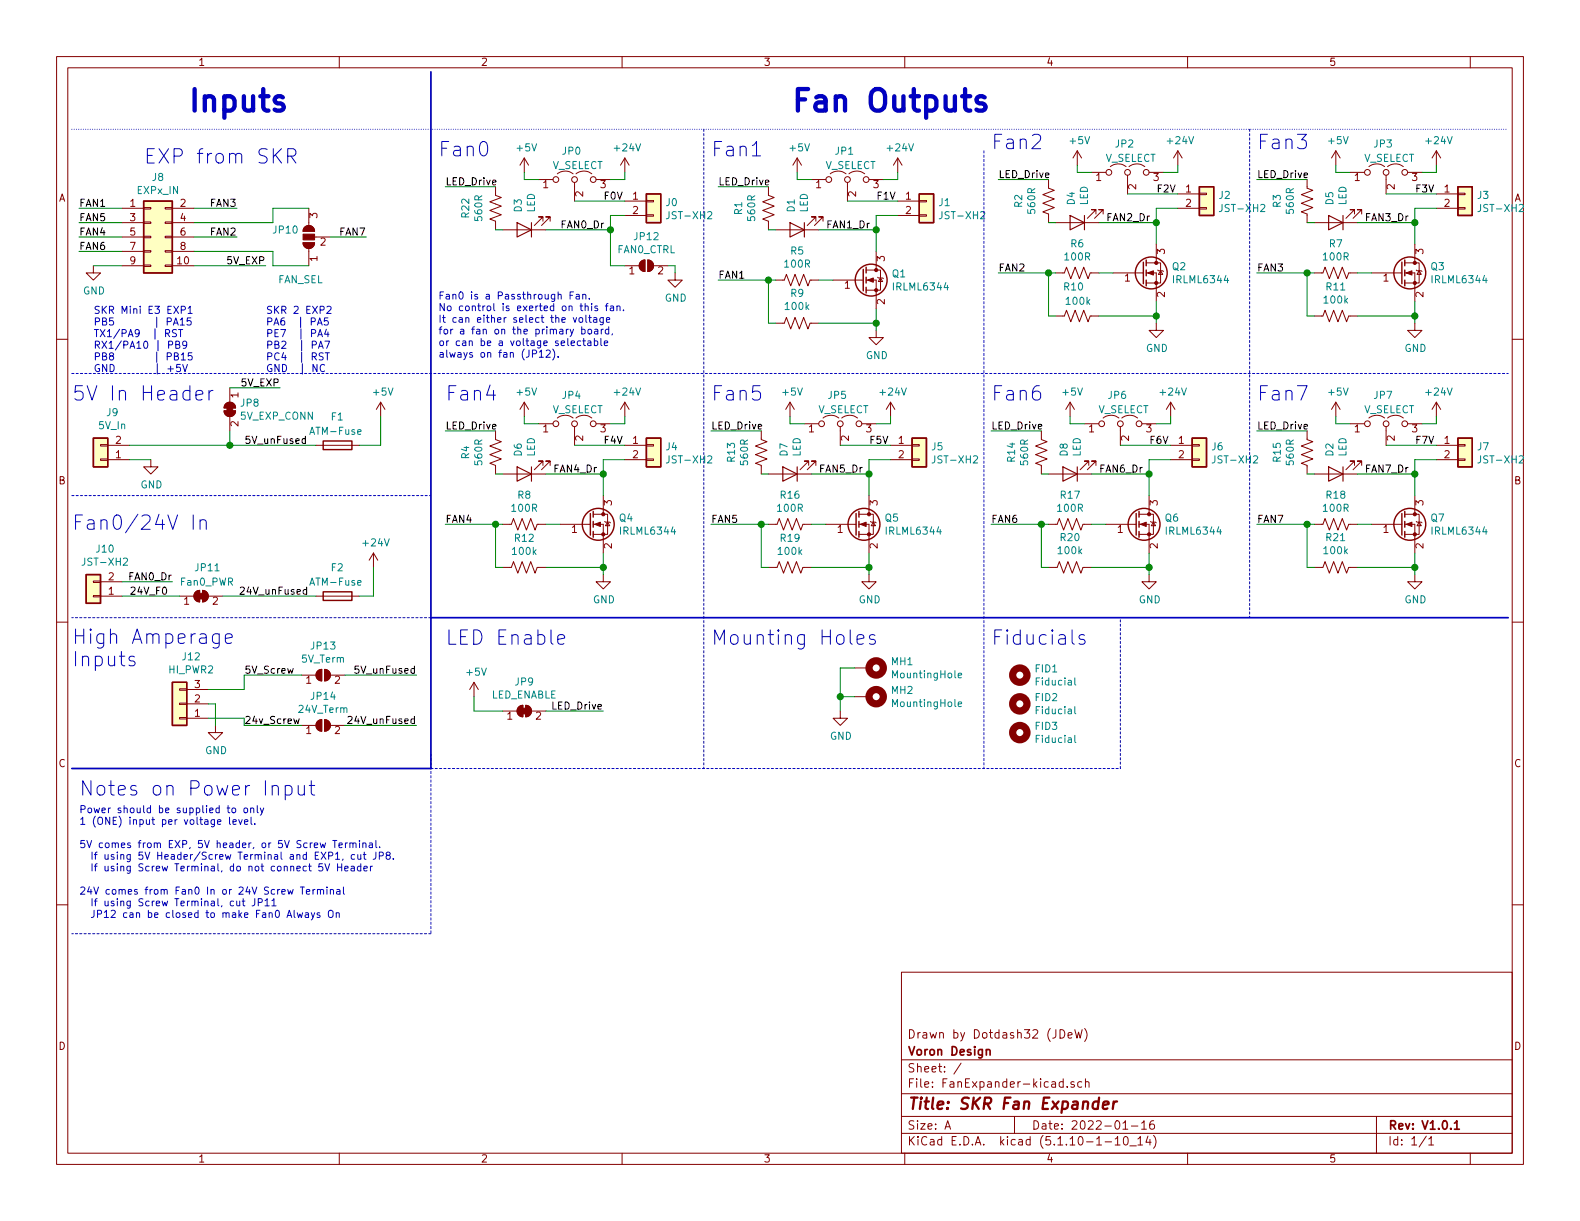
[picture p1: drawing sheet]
<svg xmlns="http://www.w3.org/2000/svg" width="279mm" height="216mm" viewBox="0 0 279 216" stroke-linecap="round" stroke-linejoin="round" font-family="sans-serif">
<defs><g id="words">
<g font-size="5.3" fill="#0000c2">
<text x="33" y="19.8">Inputs</text>
<text x="139.7" y="19.8">Fan Outputs</text>
</g>
<g font-size="3.5" fill="#0000c2">
<text x="25.4" y="29">EXP from SKR</text>
<text x="77.5" y="27.7">Fan0</text>
<text x="125.7" y="27.7">Fan1</text>
<text x="175.3" y="26.4">Fan2</text>
<text x="222.2" y="26.4">Fan3</text>
<text x="12.7" y="70.9">5V In Header</text>
<text x="78.7" y="70.9">Fan4</text>
<text x="125.7" y="70.9">Fan5</text>
<text x="175.3" y="70.9">Fan6</text>
<text x="222.2" y="70.9">Fan7</text>
<text x="12.7" y="93.7">Fan0/24V In</text>
<text x="12.7" y="113.9">High Amperage</text>
<text x="12.7" y="117.9">Inputs</text>
<text x="78.7" y="114">LED Enable</text>
<text x="125.7" y="114">Mounting Holes</text>
<text x="175.3" y="114">Fiducials</text>
<text x="14" y="140.7">Notes on Power Input</text>
</g>
<text font-size="2.8" fill="#840000" x="160.4" y="196.2">Title: SKR Fan Expander</text>
<g font-size="2.1" fill="#840000">
<text x="160.4" y="183.6">Drawn by Dotdash32 (JDeW)</text>
<text x="160.4" y="189.6">Sheet: /</text>
<text x="160.4" y="186.6">Voron Design</text>
<text x="160.4" y="192.3">File: FanExpander-kicad.sch</text>
<text x="160.4" y="202.5">KiCad E.D.A. kicad (5.1.10-1-10_14)</text>
<text x="160.4" y="199.7">Size: A</text>
<text x="182.4" y="199.7">Date: 2022-01-16</text>
<text x="245.4" y="199.7">Rev: V1.0.1</text>
<text x="245.4" y="202.5">Id: 1/1</text>
</g>
<g font-size="1.8" fill="#840000">
<text x="35" y="11.6">1</text>
<text x="85" y="11.6">2</text>
<text x="135" y="11.6">3</text>
<text x="185" y="11.6">4</text>
<text x="235" y="11.6">5</text>
<text x="10.4" y="35.6">A</text>
<text x="96" y="33.3">1</text>
<text x="103.1" y="34.8" transform="rotate(-90 103.1 34.8)">2</text>
<text x="106.2" y="33.3">3</text>
<text x="111.9" y="35.3">1</text>
<text x="144.3" y="33.3">1</text>
<text x="151.4" y="34.8" transform="rotate(-90 151.4 34.8)">2</text>
<text x="154.5" y="33.3">3</text>
<text x="160.2" y="35.3">1</text>
<text x="193.8" y="32">1</text>
<text x="200.9" y="33.5" transform="rotate(-90 200.9 33.5)">2</text>
<text x="204" y="32">3</text>
<text x="209.7" y="34">1</text>
<text x="239.5" y="32">1</text>
<text x="246.6" y="33.5" transform="rotate(-90 246.6 33.5)">2</text>
<text x="249.7" y="32">3</text>
<text x="255.4" y="34">1</text>
<text x="267.8" y="35.6">A</text>
<text x="23" y="36.6">1</text>
<text x="23" y="39.1">3</text>
<text x="23" y="41.7">5</text>
<text x="31.9" y="36.6">2</text>
<text x="31.9" y="39.1">4</text>
<text x="31.9" y="41.7">6</text>
<text x="56.1" y="38.6" transform="rotate(-90 56.1 38.6)">3</text>
<text x="111.9" y="37.8">2</text>
<text x="160.2" y="37.8">2</text>
<text x="209.7" y="36.6">2</text>
<text x="255.4" y="36.6">2</text>
<text x="23" y="44.2">7</text>
<text x="23" y="46.7">9</text>
<text x="31.4" y="46.7">10</text>
<text x="31.9" y="44.2">8</text>
<text x="56.1" y="46.2" transform="rotate(-90 56.1 46.2)">1</text>
<text x="56.7" y="43.4">2</text>
<text x="156.5" y="46.2" transform="rotate(-90 156.5 46.2)">3</text>
<text x="206" y="44.9" transform="rotate(-90 206 44.9)">3</text>
<text x="251.7" y="44.9" transform="rotate(-90 251.7 44.9)">3</text>
<text x="111.3" y="48.5">1</text>
<text x="116.4" y="48.5">2</text>
<text x="149.4" y="51.1">1</text>
<text x="156.5" y="53.8" transform="rotate(-90 156.5 53.8)">2</text>
<text x="198.9" y="49.8">1</text>
<text x="206" y="52.6" transform="rotate(-90 206 52.6)">2</text>
<text x="244.6" y="49.8">1</text>
<text x="251.7" y="52.6" transform="rotate(-90 251.7 52.6)">2</text>
<text x="42.2" y="70.3" transform="rotate(-90 42.2 70.3)">1</text>
<text x="42.2" y="75.4" transform="rotate(-90 42.2 75.4)">2</text>
<text x="96" y="76.5">1</text>
<text x="103.1" y="78" transform="rotate(-90 103.1 78)">2</text>
<text x="106.2" y="76.5">3</text>
<text x="143" y="76.5">1</text>
<text x="150.1" y="78" transform="rotate(-90 150.1 78)">2</text>
<text x="153.2" y="76.5">3</text>
<text x="192.6" y="76.5">1</text>
<text x="199.6" y="78" transform="rotate(-90 199.6 78)">2</text>
<text x="202.7" y="76.5">3</text>
<text x="239.5" y="76.5">1</text>
<text x="246.6" y="78" transform="rotate(-90 246.6 78)">2</text>
<text x="249.7" y="76.5">3</text>
<text x="20.5" y="81">1</text>
<text x="20.5" y="78.5">2</text>
<text x="111.9" y="78.5">1</text>
<text x="111.9" y="81">2</text>
<text x="158.9" y="78.5">1</text>
<text x="158.9" y="81">2</text>
<text x="208.4" y="78.5">1</text>
<text x="208.4" y="81">2</text>
<text x="255.4" y="78.5">1</text>
<text x="255.4" y="81">2</text>
<text x="10.4" y="85.6">B</text>
<text x="108.2" y="89.4" transform="rotate(-90 108.2 89.4)">3</text>
<text x="155.2" y="89.4" transform="rotate(-90 155.2 89.4)">3</text>
<text x="204.7" y="89.4" transform="rotate(-90 204.7 89.4)">3</text>
<text x="251.7" y="89.4" transform="rotate(-90 251.7 89.4)">3</text>
<text x="267.8" y="85.6">B</text>
<text x="101.1" y="94.2">1</text>
<text x="148.1" y="94.2">1</text>
<text x="197.6" y="94.2">1</text>
<text x="244.6" y="94.2">1</text>
<text x="108.2" y="97" transform="rotate(-90 108.2 97)">2</text>
<text x="155.2" y="97" transform="rotate(-90 155.2 97)">2</text>
<text x="204.7" y="97" transform="rotate(-90 204.7 97)">2</text>
<text x="251.7" y="97" transform="rotate(-90 251.7 97)">2</text>
<text x="19.2" y="105.2">1</text>
<text x="19.2" y="102.6">2</text>
<text x="32.5" y="106.9">1</text>
<text x="37.6" y="106.9">2</text>
<text x="34.4" y="124.2">2</text>
<text x="34.4" y="121.7">3</text>
<text x="54.1" y="120.9">1</text>
<text x="59.2" y="120.9">2</text>
<text x="34.4" y="126.7">1</text>
<text x="54.1" y="129.8">1</text>
<text x="59.2" y="129.8">2</text>
<text x="89.7" y="127.3">1</text>
<text x="94.8" y="127.3">2</text>
<text x="10.4" y="135.6">C</text>
<text x="267.8" y="135.6">C</text>
<text x="10.4" y="185.6">D</text>
<text x="267.8" y="185.6">D</text>
<text x="35" y="205.5">1</text>
<text x="85" y="205.5">2</text>
<text x="135" y="205.5">3</text>
<text x="185" y="205.5">4</text>
<text x="235" y="205.5">5</text>
</g>
<g font-size="1.8" fill="#008484">
<text x="91.5" y="26.8">+5V</text>
<text x="97.6" y="29.9">V_SELECT</text>
<text x="99.5" y="27.4">JP0</text>
<text x="108.8" y="26.8">+24V</text>
<text x="139.8" y="26.8">+5V</text>
<text x="145.9" y="29.9">V_SELECT</text>
<text x="147.8" y="27.4">JP1</text>
<text x="157" y="26.8">+24V</text>
<text x="189.3" y="25.5">+5V</text>
<text x="195.4" y="28.6">V_SELECT</text>
<text x="197.3" y="26.1">JP2</text>
<text x="206.6" y="25.5">+24V</text>
<text x="235" y="25.5">+5V</text>
<text x="241.1" y="28.6">V_SELECT</text>
<text x="243" y="26.1">JP3</text>
<text x="252.3" y="25.5">+24V</text>
<text x="24.3" y="34.3">EXPx_IN</text>
<text x="27" y="32">J8</text>
<text x="215.6" y="35.2">J2</text>
<text x="261.3" y="35.2">J3</text>
<text x="48.4" y="41.3">JP10</text>
<text x="83" y="38.5" transform="rotate(-90 83 38.5)">R22</text>
<text x="85.3" y="38.9" transform="rotate(-90 85.3 38.9)">560R</text>
<text x="92.3" y="37.5" transform="rotate(-90 92.3 37.5)">D3</text>
<text x="94.6" y="37.6" transform="rotate(-90 94.6 37.6)">LED</text>
<text x="117.8" y="36.4">J0</text>
<text x="118.3" y="38.8">JST-XH2</text>
<text x="131.2" y="37.9" transform="rotate(-90 131.2 37.9)">R1</text>
<text x="133.6" y="38.9" transform="rotate(-90 133.6 38.9)">560R</text>
<text x="140.5" y="37.5" transform="rotate(-90 140.5 37.5)">D1</text>
<text x="142.8" y="37.6" transform="rotate(-90 142.8 37.6)">LED</text>
<text x="166.1" y="36.4">J1</text>
<text x="166.5" y="38.8">JST-XH2</text>
<text x="180.8" y="36.7" transform="rotate(-90 180.8 36.7)">R2</text>
<text x="183.1" y="37.7" transform="rotate(-90 183.1 37.7)">560R</text>
<text x="190.1" y="36.2" transform="rotate(-90 190.1 36.2)">D4</text>
<text x="192.4" y="36.3" transform="rotate(-90 192.4 36.3)">LED</text>
<text x="216.1" y="37.5">JST-XH2</text>
<text x="226.5" y="36.7" transform="rotate(-90 226.5 36.7)">R3</text>
<text x="228.8" y="37.7" transform="rotate(-90 228.8 37.7)">560R</text>
<text x="235.8" y="36.2" transform="rotate(-90 235.8 36.2)">D5</text>
<text x="238.1" y="36.3" transform="rotate(-90 238.1 36.3)">LED</text>
<text x="261.8" y="37.5">JST-XH2</text>
<text x="109.1" y="44.8">FAN0_CTRL</text>
<text x="112.2" y="42.5">JP12</text>
<text x="138.9" y="47.3">100R</text>
<text x="139.9" y="45">R5</text>
<text x="188.4" y="46.1">100R</text>
<text x="189.4" y="43.7">R6</text>
<text x="207.3" y="47.8">Q2</text>
<text x="234.1" y="46.1">100R</text>
<text x="235.1" y="43.7">R7</text>
<text x="253.1" y="47.8">Q3</text>
<text x="14.7" y="52.1">GND</text>
<text x="49.1" y="50.1">FAN_SEL</text>
<text x="117.6" y="53.3">GND</text>
<text x="139.9" y="52.5">R9</text>
<text x="157.8" y="49">Q1</text>
<text x="158.1" y="51.4">IRLML6344</text>
<text x="188.2" y="51.4">R10</text>
<text x="188.7" y="53.9">100k</text>
<text x="207.7" y="50.1">IRLML6344</text>
<text x="234.3" y="53.7">100k</text>
<text x="234.6" y="51.4">R11</text>
<text x="253.4" y="50.1">IRLML6344</text>
<text x="139" y="54.8">100k</text>
<text x="153.1" y="63.5">GND</text>
<text x="202.6" y="62.2">GND</text>
<text x="248.4" y="62.2">GND</text>
<text x="42.6" y="71.9">JP8</text>
<text x="66.1" y="70">+5V</text>
<text x="91.5" y="70">+5V</text>
<text x="99.5" y="70.5">JP4</text>
<text x="108.8" y="70">+24V</text>
<text x="138.5" y="70">+5V</text>
<text x="146.5" y="70.5">JP5</text>
<text x="155.8" y="70">+24V</text>
<text x="188" y="70">+5V</text>
<text x="196" y="70.5">JP6</text>
<text x="205.3" y="70">+24V</text>
<text x="235" y="70">+5V</text>
<text x="243" y="70.5">JP7</text>
<text x="252.3" y="70">+24V</text>
<text x="17.5" y="75.9">5V_In</text>
<text x="18.9" y="73.6">J9</text>
<text x="42.6" y="74.2">5V_EXP_CONN</text>
<text x="55.1" y="76.9">ATM-Fuse</text>
<text x="58.6" y="74.3">F1</text>
<text x="97.6" y="73.1">V_SELECT</text>
<text x="144.6" y="73.1">V_SELECT</text>
<text x="194.1" y="73.1">V_SELECT</text>
<text x="241.1" y="73.1">V_SELECT</text>
<text x="83" y="81.1" transform="rotate(-90 83 81.1)">R4</text>
<text x="85.3" y="82.1" transform="rotate(-90 85.3 82.1)">560R</text>
<text x="92.3" y="80.6" transform="rotate(-90 92.3 80.6)">D6</text>
<text x="94.6" y="80.8" transform="rotate(-90 94.6 80.8)">LED</text>
<text x="117.8" y="79.6">J4</text>
<text x="118.3" y="81.9">JST-XH2</text>
<text x="130" y="81.6" transform="rotate(-90 130 81.6)">R13</text>
<text x="132.3" y="82.1" transform="rotate(-90 132.3 82.1)">560R</text>
<text x="139.3" y="80.6" transform="rotate(-90 139.3 80.6)">D7</text>
<text x="141.6" y="80.8" transform="rotate(-90 141.6 80.8)">LED</text>
<text x="164.8" y="79.6">J5</text>
<text x="165.3" y="81.9">JST-XH2</text>
<text x="179.5" y="81.6" transform="rotate(-90 179.5 81.6)">R14</text>
<text x="181.8" y="82.1" transform="rotate(-90 181.8 82.1)">560R</text>
<text x="188.8" y="80.6" transform="rotate(-90 188.8 80.6)">D8</text>
<text x="191.1" y="80.8" transform="rotate(-90 191.1 80.8)">LED</text>
<text x="214.3" y="79.6">J6</text>
<text x="214.8" y="81.9">JST-XH2</text>
<text x="226.5" y="81.6" transform="rotate(-90 226.5 81.6)">R15</text>
<text x="228.8" y="82.1" transform="rotate(-90 228.8 82.1)">560R</text>
<text x="235.8" y="80.6" transform="rotate(-90 235.8 80.6)">D2</text>
<text x="238.1" y="80.8" transform="rotate(-90 238.1 80.8)">LED</text>
<text x="261.3" y="79.6">J7</text>
<text x="261.8" y="81.9">JST-XH2</text>
<text x="24.8" y="86.4">GND</text>
<text x="91.6" y="88.2">R8</text>
<text x="138.1" y="88.2">R16</text>
<text x="187.6" y="88.2">R17</text>
<text x="234.6" y="88.2">R18</text>
<text x="90.6" y="90.5">100R</text>
<text x="91.1" y="95.8">R12</text>
<text x="109.6" y="92.2">Q4</text>
<text x="109.9" y="94.5">IRLML6344</text>
<text x="137.6" y="90.5">100R</text>
<text x="138.1" y="95.8">R19</text>
<text x="156.5" y="92.2">Q5</text>
<text x="156.9" y="94.5">IRLML6344</text>
<text x="187.1" y="90.5">100R</text>
<text x="187.6" y="95.7">R20</text>
<text x="206.1" y="92.2">Q6</text>
<text x="206.4" y="94.5">IRLML6344</text>
<text x="234.1" y="90.5">100R</text>
<text x="234.6" y="95.7">R21</text>
<text x="253.1" y="92.2">Q7</text>
<text x="253.4" y="94.5">IRLML6344</text>
<text x="14.9" y="100">JST-XH2</text>
<text x="17.1" y="97.7">J10</text>
<text x="34.6" y="101">JP11</text>
<text x="58.6" y="101">F2</text>
<text x="64.3" y="96.6">+24V</text>
<text x="90.8" y="98.1">100k</text>
<text x="137.7" y="98.1">100k</text>
<text x="187.2" y="98">100k</text>
<text x="234.2" y="98">100k</text>
<text x="32" y="103.6">Fan0_PWR</text>
<text x="55.1" y="103.6">ATM-Fuse</text>
<text x="104.9" y="106.7">GND</text>
<text x="151.8" y="106.7">GND</text>
<text x="201.4" y="106.7">GND</text>
<text x="248.4" y="106.7">GND</text>
<text x="29.9" y="119.1">HI_PWR2</text>
<text x="32.3" y="116.8">J12</text>
<text x="53.4" y="117.2">5V_Term</text>
<text x="55.1" y="114.9">JP13</text>
<text x="82.6" y="119.5">+5V</text>
<text x="157.7" y="117.6">MH1</text>
<text x="158" y="119.9">MountingHole</text>
<text x="183.1" y="118.9">FID1</text>
<text x="55.1" y="123.7">JP14</text>
<text x="86.8" y="123.5">LED_ENABLE</text>
<text x="91.1" y="121.2">JP9</text>
<text x="157.7" y="122.7">MH2</text>
<text x="158" y="125">MountingHole</text>
<text x="183.1" y="124">FID2</text>
<text x="183.4" y="121.2">Fiducial</text>
<text x="52.9" y="126.1">24V_Term</text>
<text x="146.8" y="130.8">GND</text>
<text x="183.1" y="129.1">FID3</text>
<text x="183.4" y="131.4">Fiducial</text>
<text x="183.4" y="126.3">Fiducial</text>
<text x="36.3" y="133.3">GND</text>
</g>
<g font-size="1.8">
<text x="78.7" y="32.8">LED_Drive</text>
<text x="106.7" y="35.3">F0V</text>
<text x="127" y="32.8">LED_Drive</text>
<text x="154.9" y="35.3">F1V</text>
<text x="176.5" y="31.5">LED_Drive</text>
<text x="204.5" y="34">F2V</text>
<text x="222.2" y="31.5">LED_Drive</text>
<text x="250.2" y="34">F3V</text>
<text x="14" y="36.6">FAN1</text>
<text x="14" y="41.7">FAN4</text>
<text x="14" y="39.1">FAN5</text>
<text x="37.3" y="41.7">FAN2</text>
<text x="37.3" y="36.6">FAN3</text>
<text x="60.1" y="41.7">FAN7</text>
<text x="99.1" y="40.4">FAN0_Dr</text>
<text x="146" y="40.4">FAN1_Dr</text>
<text x="195.6" y="39.1">FAN2_Dr</text>
<text x="241.3" y="39.1">FAN3_Dr</text>
<text x="14" y="44.2">FAN6</text>
<text x="40.3" y="46.7">5V_EXP</text>
<text x="127" y="49.3">FAN1</text>
<text x="176.5" y="48">FAN2</text>
<text x="222.2" y="48">FAN3</text>
<text x="42.8" y="68.3">5V_EXP</text>
<text x="78.7" y="75.9">LED_Drive</text>
<text x="125.7" y="75.9">LED_Drive</text>
<text x="175.3" y="75.9">LED_Drive</text>
<text x="222.2" y="75.9">LED_Drive</text>
<text x="43.2" y="78.5">5V_unFused</text>
<text x="97.8" y="83.6">FAN4_Dr</text>
<text x="106.7" y="78.5">F4V</text>
<text x="144.8" y="83.6">FAN5_Dr</text>
<text x="153.7" y="78.5">F5V</text>
<text x="194.3" y="83.6">FAN6_Dr</text>
<text x="203.2" y="78.5">F6V</text>
<text x="241.3" y="83.6">FAN7_Dr</text>
<text x="250.2" y="78.5">F7V</text>
<text x="78.7" y="92.5">FAN4</text>
<text x="125.7" y="92.5">FAN5</text>
<text x="175.3" y="92.5">FAN6</text>
<text x="222.2" y="92.5">FAN7</text>
<text x="22.9" y="105.2">24V_F0</text>
<text x="22.9" y="102.6">FAN0_Dr</text>
<text x="43.1" y="105.2">24V_unFused</text>
<text x="43.2" y="119.1">5V_Screw</text>
<text x="63.1" y="119.1">5V_unFused</text>
<text x="97.7" y="125.5">LED_Drive</text>
<text x="43.2" y="128">24v_Screw</text>
<text x="62.2" y="128">24V_unFused</text>
</g>
<g font-size="1.8" fill="#0000c2">
<text x="77.5" y="53">Fan0 is a Passthrough Fan.</text>
<text x="16.5" y="55.5">SKR Mini E3 EXP1</text>
<text x="16.5" y="57.6">PB5</text>
<text x="16.5" y="59.6">TX1/PA9 | RST</text>
<text x="47" y="55.5">SKR 2 EXP2</text>
<text x="47" y="57.6">PA6 | PA5</text>
<text x="47" y="59.6">PE7 | PA4</text>
<text x="77.5" y="55">No control is exerted on this fan.</text>
<text x="77.5" y="57.1">It can either select the voltage</text>
<text x="77.5" y="59.1">for a fan on the primary board,</text>
<text x="16.5" y="61.7">RX1/PA10 | PB9</text>
<text x="16.5" y="63.7">PB8</text>
<text x="16.5" y="65.8">GND</text>
<text x="47" y="61.7">PB2 | PA7</text>
<text x="47" y="63.7">PC4 | RST</text>
<text x="47" y="65.8">GND | NC</text>
<text x="77.5" y="61.2">or can be a voltage selectable</text>
<text x="77.5" y="63.2">always on fan (JP12).</text>
<text x="14" y="143.8">Power should be supplied to only</text>
<text x="14" y="145.8">1 (ONE) input per voltage level.</text>
<text x="14" y="150">5V comes from EXP, 5V header, or 5V Screw Terminal.</text>
<text x="15" y="152">If using 5V Header/Screw Terminal and EXP1, cut JP8.</text>
<text x="15" y="154.1">If using Screw Terminal, do not connect 5V Header</text>
<text x="14" y="158.2">24V comes from Fan0 In or 24V Screw Terminal</text>
<text x="15" y="160.2">If using Screw Terminal, cut JP11</text>
<text x="15" y="162.3">JP12 can be closed to make Fan0 Always On</text>
</g>
</g></defs>
<g fill="none" stroke="#840000" stroke-width=".18">
<path d="M10 10h259.4v195.9h-259.4zM12 12h255.4v191.9h-255.4zM60 10v2M110 10v2M160 10v2M210 10v2M260 10v2M21.6 36.8h3.8M21.6 39.4h3.8M25.4 39.2h1.3v.3h-1.3zM25.4 36.7h1.3v.3h-1.3zM29.2 39.2h1.3v.3h-1.3z"/>
<path d="M29.2 36.7h1.3v.3h-1.3zM30.5 36.8h3.8M30.5 39.4h3.8M54.6 36.8v3.1M87.6 33v1.5l1 .4-2 .8 2 .7-2 .8 2 .8-2 .7 1 .4v1.5M92.7 27.9l-.8 1.3M92.7 27.9v2.6M92.7 27.9l.8 1.3M95.2 31.8h2.6M96 39.1v-.7h-.8h.8l-1.5 1.5M97.3 39.1v-.7h-.8h.8l-1.5 1.5M101.6 32.3v3.3"/>
<path d="M105.4 31.8h2.5M110.5 27.9l-.8 1.3M110.5 27.9v2.6M110.5 27.9l.8 1.3M110.5 35.6h3.8M110.5 38.1h3.8M114.3 38h1.3v.2h-1.3zM114.3 35.4h1.3v.3h-1.3zM135.9 33v1.5l1 .4-2 .8 2 .7-2 .8 2 .8-2 .7 1 .4v1.5M141 27.9l-.8 1.3M141 27.9v2.6M141 27.9l.7 1.3"/>
<path d="M143.5 31.8h2.5M144.3 39.1v-.7h-.8h.8l-1.6 1.5M145.5 39.1v-.7h-.7h.7l-1.5 1.5M149.9 32.3v3.3M153.7 31.8h2.5M158.7 35.6h3.9M158.7 38.1h3.9M158.7 27.9l-.7 1.3M158.7 27.9v2.6M158.7 27.9l.8 1.3M162.6 38h1.2v.2h-1.2zM162.6 35.4h1.2v.3h-1.2z"/>
<path d="M185.4 31.8v1.5l1 .4-2 .7 2 .8-2 .7 2 .8-2 .8 1 .3v1.6M186.7 39.4h7.6M190.5 26.7l-.8 1.2M190.5 26.7v2.5M190.5 26.7l.8 1.2M193 30.5h2.6M193.8 37.8v-.7h-.8h.8l-1.5 1.5M195.1 37.8v-.7h-.8h.8l-1.6 1.5M199.4 31v3.3M203.2 30.5h2.5M208.3 34.3h3.8M208.3 36.8h3.8"/>
<path d="M208.3 26.7l-.8 1.2M208.3 26.7v2.5M208.3 26.7l.7 1.2M212.1 36.7h1.3v.3h-1.3zM212.1 34.2h1.3v.2h-1.3zM231.1 31.8v1.5l1.1 .4-2.1 .7 2.1 .8-2.1 .7 2.1 .8-2.1 .8 1 .3v1.6M232.4 39.4h7.6M236.2 26.7v2.5M236.2 26.7l-.7 1.2M236.2 26.7l.8 1.2M238.8 30.5h2.5M239.5 37.8v-.7h-.7h.7l-1.5 1.5"/>
<path d="M240.8 37.8v-.7h-.8h.8l-1.5 1.5M245.1 31v3.3M248.9 30.5h2.6M254 26.7v2.5M254 34.3h3.8M254 36.8h3.8M254 26.7l-.8 1.2M254 26.7l.8 1.2M257.8 36.7h1.3v.3h-1.3zM257.8 34.2h1.3v.2h-1.3zM10 60h2M16.5 47v1.3h1.3l-1.3 1.2-1.3-1.2h1.3"/>
<path d="M21.6 47h3.8M21.6 41.9h3.8M21.6 44.5h3.8M25.4 46.9h1.3v.2h-1.3zM25.4 44.3h1.3v.3h-1.3zM25.4 41.8h1.3v.2h-1.3zM29.2 46.9h1.3v.2h-1.3zM29.2 44.3h1.3v.3h-1.3zM29.2 41.8h1.3v.2h-1.3zM30.5 47h3.8M30.5 41.9h3.8M30.5 44.5h3.8"/>
<path d="M53.6 42.9h2a1.02 1.02 0 0 1-1 1 1.02 1.02 0 0 1-1-1zM53.8 40.2a1.02 1.02 0 0 1 1.2-.3 1.02 1.02 0 0 1 .6 1h-2zM54.6 43.9v3.1M55.6 41.9h2.8M88.9 40.6h7.6M110.5 47h2.5M113.3 46.3l.4-.3h.3v2a1.03 1.03 0 0 1-.9-.6 1.03 1.03 0 0 1 .2-1.1zM114.6 46a1.02 1.02 0 0 1 1 1 1.02 1.02 0 0 1-1 1zM115.6 47h2.5M119.4 48.3v1.2h1.2l-1.2 1.3-1.3-1.3h1.3M137.2 49.5h1.5l.4-1 .7 2 .8-2 .8 2 .7-2 .8 2 .4-1h1.5M137.2 57.2h1.5l.4-1.1 .7 2.1 .8-2.1 .8 2.1 .7-2.1 .8 2.1 .4-1h1.5"/>
<path d="M137.2 40.6h7.6M147.3 49.5h5.1M152.5 49.5h.2M153.2 49.5h1.7v5.1M153.2 47.8h1.7M154.9 47.8h.8v3.5h-2.5M154.9 58.4v1.3h1.3l-1.3 1.3-1.2-1.3h1.2M154.9 44.5v3.3M155.2 49l.1 .1h.8l.1 .2M155.7 49.1l.4 .7h-.8zM186.7 48.3h1.5l.4-1.1 .8 2.1 .7-2.1 .8 2.1 .7-2.1 .8 2.1 .4-1h1.5M186.7 55.9h1.5l.4-1 .8 2 .7-2 .8 2 .7-2 .8 2 .4-1h1.5"/>
<path d="M196.8 48.3h5.1M202 48.3h.2M202.7 48.3h1.8v5M202.7 46.5h1.8M204.5 46.5h.7v3.5h-2.5M204.5 57.2v1.2h1.2l-1.2 1.3-1.3-1.3h1.3M204.5 43.2v3.3M204.7 47.8l.2 .1h.7l.1 .1M205.2 47.9l.4 .6h-.7zM232.4 48.3h1.5l.4-1.1 .8 2.1 .7-2.1 .8 2.1 .8-2.1 .7 2.1 .4-1h1.5M232.4 55.9h1.5l.4-1 .8 2 .7-2 .8 2 .8-2 .7 2 .4-1h1.5M242.6 48.3h5"/>
<path d="M247.7 48.3h.2M248.4 48.3h1.8v5M248.4 46.5h1.8M250.2 46.5h.8v3.5h-2.6M250.2 57.2v1.2h1.3l-1.3 1.3-1.3-1.3h1.3M250.2 43.2v3.3M250.4 47.8l.2 .1h.7l.2 .1M251 47.9l.3 .6h-.7zM267.4 60h2M17.8 78.6h1.2v.3h-1.2zM19 78.7h3.9M39.6 72.6h2.1a1.02 1.02 0 0 1-1.1 1.1 1.02 1.02 0 0 1-1-1.1z"/>
<path d="M39.9 71.5a1.02 1.02 0 0 1 1.1-.3 1.02 1.02 0 0 1 .7 .9h-2.1zM40.6 68.6v2.5M40.6 73.7v2.5M55.9 78.7h7.6M67.3 71.1l-.8 1.3M67.3 71.1v2.6M67.3 71.1l.8 1.3M87.6 76.2v1.5l1 .4-2 .8 2 .7-2 .8 2 .8-2 .7 1 .4v1.5M92.7 71.1v2.6M92.7 71.1l-.8 1.3M92.7 71.1l.8 1.3M95.2 74.9h2.6"/>
<path d="M101.6 75.4v3.3M105.4 74.9h2.5M110.5 78.7h3.8M110.5 71.1v2.6M110.5 71.1l-.8 1.3M110.5 71.1l.8 1.3M114.3 78.6h1.3v.3h-1.3zM134.6 76.2v1.5l1 .4-2 .8 2 .7-2 .8 2 .8-2 .7 1 .4v1.5M139.7 71.1l-.8 1.3M139.7 71.1v2.6M139.7 71.1l.8 1.3M142.2 74.9h2.6"/>
<path d="M148.6 75.4v3.3M152.4 74.9h2.5M157.5 78.7h3.8M157.5 71.1l-.8 1.3M157.5 71.1v2.6M157.5 71.1l.7 1.3M161.3 78.6h1.3v.3h-1.3zM184.1 76.2v1.5l1.1 .4-2.1 .8 2.1 .7-2.1 .8 2.1 .8-2.1 .7 1 .4v1.5M189.2 71.1l-.7 1.3M189.2 71.1v2.6M189.2 71.1l.8 1.3M191.8 74.9h2.5"/>
<path d="M198.1 75.4v3.3M201.9 74.9h2.6M207 78.7h3.8M207 71.1l-.8 1.3M207 71.1v2.6M207 71.1l.8 1.3M210.8 78.6h1.3v.3h-1.3zM231.1 76.2v1.5l1.1 .4-2.1 .8 2.1 .7-2.1 .8 2.1 .8-2.1 .7 1 .4v1.5M236.2 71.1l-.7 1.3M236.2 71.1v2.6M236.2 71.1l.8 1.3M238.8 74.9h2.5"/>
<path d="M245.1 75.4v3.3M248.9 74.9h2.6M254 78.7h3.8M254 71.1l-.8 1.3M254 71.1v2.6M254 71.1l.8 1.3M257.8 78.6h1.3v.3h-1.3zM17.8 81.2h1.2v.2h-1.2zM19 81.3h3.9M26.7 81.3v1.3h1.2l-1.2 1.2-1.3-1.2h1.3M66 97.8l-.7 1.3M66 97.8v2.5"/>
<path d="M66 97.8l.8 1.3M88.9 92.7h1.5l.4-1 .8 2 .7-2 .8 2 .8-2 .7 2 .4-1h1.5M88.9 83.8h7.6M96 82.3v-.8h-.8h.8l-1.5 1.6M97.3 82.3v-.8h-.8h.8l-1.5 1.6M99.1 92.7h5M104.2 92.7h.2M104.9 92.7h1.8v5.1M104.9 90.9h1.8M106.7 90.9h.7v3.6h-2.5M106.7 87.6v3.3M106.9 92.2l.2 .1h.7l.1 .2"/>
<path d="M107.4 92.3l.4 .7h-.7zM110.5 81.3h3.8M114.3 81.2h1.3v.2h-1.3zM135.9 92.7h1.5l.4-1 .8 2 .7-2 .8 2 .7-2 .8 2 .4-1h1.5M135.9 83.8h7.6M143 82.3v-.8h-.8h.8l-1.5 1.6M144.3 82.3v-.8h-.8h.8l-1.6 1.6M146 92.7h5.1M151.2 92.7h.2M151.9 92.7h1.8v5.1M151.9 90.9h1.8M153.7 90.9h.7v3.6h-2.5"/>
<path d="M153.7 87.6v3.3M153.9 92.2l.2 .1h.7l.1 .2M154.4 92.3l.4 .7h-.7zM157.5 81.3h3.8M161.3 81.2h1.3v.2h-1.3zM185.4 92.7h1.5l.4-1 .8 2 .7-2 .8 2 .8-2 .7 2 .4-1h1.5M185.4 83.8h7.6M192.5 82.3v-.8h-.7h.7l-1.5 1.6M193.8 82.3v-.8h-.8h.8l-1.5 1.6M195.6 92.7h5.1M200.7 92.7h.2M201.4 92.7h1.8v5.1"/>
<path d="M201.4 90.9h1.8M203.2 90.9h.8v3.6h-2.6M203.2 87.6v3.3M203.5 92.2l.1 .1h.7l.2 .2M204 92.3l.3 .7h-.7zM207 81.3h3.8M210.8 81.2h1.3v.2h-1.3zM232.4 92.7h1.5l.4-1 .8 2 .7-2 .8 2 .8-2 .7 2 .4-1h1.5M232.4 83.8h7.6M239.5 82.3v-.8h-.7h.7l-1.5 1.6M240.8 82.3v-.8h-.8h.8l-1.5 1.6M242.6 92.7h5"/>
<path d="M247.7 92.7h.2M248.4 92.7h1.8v5.1M248.4 90.9h1.8M250.2 90.9h.8v3.6h-2.6M250.2 87.6v3.3M250.4 92.2l.2 .1h.7l.2 .2M251 92.3l.3 .7h-.7zM254 81.3h3.8M257.8 81.2h1.3v.2h-1.3zM10 110h2M16.5 102.7h1.3v.3h-1.3zM16.5 105.3h1.3v.2h-1.3z"/>
<path d="M17.8 105.4h3.8M17.8 102.9h3.8M31.7 105.4h2.6M34.5 104.7l.5-.3h.3v2a1.03 1.03 0 0 1-.9-.6 1.03 1.03 0 0 1 .1-1.1zM35.8 104.4a1.02 1.02 0 0 1 1 1 1.02 1.02 0 0 1-1 1zM36.8 105.4h2.6M53.3 119.4h2.6M55.9 105.4h7.6M56.1 118.7l.4-.3h.4v2a1.03 1.03 0 0 1-.9-.6 1.03 1.03 0 0 1 .1-1.1zM57.4 118.4a1.02 1.02 0 0 1 1 1 1.02 1.02 0 0 1-1 1zM58.4 119.4h2.6M88.9 100.3h1.5l.4-1 .8 2 .7-2 .8 2 .8-2 .7 2 .4-1h1.5"/>
<path d="M106.7 101.6v1.3h1.2l-1.2 1.2-1.3-1.2h1.3M135.9 100.3h1.5l.4-1 .8 2 .7-2 .8 2 .7-2 .8 2 .4-1h1.5M151.1 118.1h2.6M153.7 101.6v1.3h1.2l-1.2 1.2-1.3-1.2h1.3M185.4 100.3h1.5l.4-1 .8 2 .7-2 .8 2 .8-2 .7 2 .4-1h1.5M203.2 101.6v1.3h1.3l-1.3 1.2-1.3-1.2h1.3M232.4 100.3h1.5l.4-1 .8 2 .7-2 .8 2 .8-2 .7 2 .4-1h1.5M250.2 101.6v1.3h1.3l-1.3 1.2-1.3-1.2h1.3M267.4 110h2M31.7 121.8h1.3v.2h-1.3zM31.7 124.3h1.3v.3h-1.3zM31.7 126.9h1.3v.2h-1.3z"/>
<path d="M33 127h3.8M33 124.5h3.8M33 121.9h3.8M38.1 128.3v1.2h1.3l-1.3 1.3-1.3-1.3h1.3M53.3 128.3h2.6M56.1 127.6l.4-.3h.4v2a1.03 1.03 0 0 1-.9-.6 1.03 1.03 0 0 1 .1-1.1zM57.4 127.3a1.02 1.02 0 0 1 1 1 1.02 1.02 0 0 1-1 1zM58.4 128.3h2.6M83.8 120.7l-.7 1.2M83.8 120.7v2.5M83.8 120.7l.8 1.2M88.9 125.7h2.5"/>
<path d="M91.7 125.1l.4-.3 .4-.1v2a1.03 1.03 0 0 1-1-.5 1.03 1.03 0 0 1 .2-1.1zM93 124.7a1.02 1.02 0 0 1 1 1 1.02 1.02 0 0 1-1 1zM94 125.7h2.5M148.6 125.7v1.3h1.3l-1.3 1.3-1.3-1.3h1.3M151.1 123.2h2.6M10 160h2M267.4 160h2M159.4 171.9h108v32h-108zM159.4 197.4h108M159.4 193.4h108M159.4 187.4h108M167.1 199.7l.5-1.5 .5 1.5"/>
<path d="M167.2 199.2h.8M170 188l-1.3 1.9M179.4 197.4v3M187.5 182.1a.75 .75 0 0 1 .8 .7 .75 .75 0 0 1-.8 .8zM188 191.3h-.4l-.3 .2 .1 .6 .2 .2 .4-.1M188 190.8v1.5M188.7 192.1v.2M188.9 183.1l.7-.2-.1-.2-.4-.1-.2 .2 .1 .7h.5M189.9 191.3a.37 .37 0 0 0-.5 .2v.2l.5 .1 .1 .2-.2 .3-.4-.1M190.1 182.1l.3 1.5 .3-1.1 .3 1.1 .4-1.5M191.3 191.3h-.4l-.3 .2 .1 .6 .2 .2 .4-.1M191.8 181.9a1.71 1.71 0 0 1 0 2.3"/>
<path d="M191.9 191.4l.1-.1a.37 .37 0 0 1 .6 .2v.8M191.9 190.8v1.5M198.6 199.7h.8M200.1 199.1h1.1M201.9 198.6l.4-.4v1.5M201.9 199.7h.8M204 198.2a.59 .59 0 0 0-.7 .6l.1 .7 .2 .2 .5-.2 .1-.5-.2-.2h-.4l-.3 .2M243.4 197.4v6.5M60 203.9v2M110 203.9v2M159.4 200.4h108M160 203.9v2"/>
<path d="M195.4 201.9h1.2M197.2 201.4l.4-.4v1.5M197.2 202.5h.9M198.8 201.1l.3-.1a.94 .94 0 0 1 0 1.5l-.4-.3v-.7zM199.8 202.6h1.1M201.2 201.4l.5-.4v1.5M201.2 202.5h.9M203 200.9l-.4 1.1h1M203.4 201.5v1M204 200.8a1.71 1.71 0 0 1 0 2.2M210 203.9v2M252.2 200.9l-1.2 1.9"/>
<path d="M252.7 201.4l.4-.4v1.5M252.7 202.5h.8M260 203.9v2"/>
<circle cx="98.3" cy="31.8" r=".51"/>
<circle cx="101.6" cy="31.8" r=".51"/>
<circle cx="104.9" cy="31.8" r=".51"/>
<circle cx="146.6" cy="31.8" r=".51"/>
<circle cx="149.9" cy="31.8" r=".51"/>
<circle cx="153.2" cy="31.8" r=".51"/>
<circle cx="196.1" cy="30.5" r=".51"/>
<circle cx="199.4" cy="30.5" r=".51"/>
<circle cx="202.7" cy="30.5" r=".51"/>
<circle cx="241.8" cy="30.5" r=".51"/>
<circle cx="245.1" cy="30.5" r=".51"/>
<circle cx="248.4" cy="30.5" r=".51"/>
<circle cx="98.3" cy="74.9" r=".51"/>
<circle cx="101.6" cy="74.9" r=".51"/>
<circle cx="104.9" cy="74.9" r=".51"/>
<circle cx="145.3" cy="74.9" r=".51"/>
<circle cx="148.6" cy="74.9" r=".51"/>
<circle cx="151.9" cy="74.9" r=".51"/>
<circle cx="194.8" cy="74.9" r=".51"/>
<circle cx="198.1" cy="74.9" r=".51"/>
<circle cx="201.4" cy="74.9" r=".51"/>
<circle cx="241.8" cy="74.9" r=".51"/>
<circle cx="245.1" cy="74.9" r=".51"/>
<circle cx="248.4" cy="74.9" r=".51"/>
</g>
<path d="M174.4 185.7l.1-.1a.37 .37 0 0 1 .6 .2v.8M257.2 198.6l.4-.4v1.5M257.2 199.7h.9" fill="none" stroke="#840000" stroke-width=".3"/>
<path d="M194.4 194.1l-.3 2M195 195.4l1-.2v-.4h-.6l-.3 .2v1l.1 .1 .6-.1M197 194.8l-.2 1.3M197.5 194.8a.55 .55 0 0 0-.6 .3" fill="none" stroke="#840000" stroke-width=".41"/>
<g fill="#ffffc2" stroke="#ffffc2" stroke-width=".18">
<path d="M257.8 77.5h2.5v5.1h-2.5z"/>
<path d="M257.8 33h2.5v5.1h-2.5z"/>
<path d="M114.3 77.5h2.5v5.1h-2.5z"/>
<path d="M114.3 34.3h2.5v5.1h-2.5z"/>
<path d="M210.8 77.5h2.6v5.1h-2.6z"/>
<path d="M15.2 101.6h2.6v5.1h-2.6z"/>
<path d="M212.1 33h2.5v5.1h-2.5z"/>
<path d="M30.5 120.7h2.5v7.6h-2.5z"/>
<path d="M161.3 77.5h2.5v5.1h-2.5z"/>
<path d="M25.4 35.6h5.1v12.7h-5.1z"/>
<path d="M162.6 34.3h2.5v5.1h-2.5z"/>
<path d="M16.5 77.5h2.5v5.1h-2.5z"/>
</g>
<g fill="none" stroke="#840000" stroke-width=".25">
<path d="M25.4 35.6h5.1v12.7h-5.1zM114.3 34.3h2.5v5.1h-2.5zM162.6 34.3h2.5v5.1h-2.5zM212.1 33h2.5v5.1h-2.5zM257.8 33h2.5v5.1h-2.5zM152.7 47.6v3.8M153.2 47.2v1.1M153.2 49v1M153.2 50.8v1M202.2 46.4v3.8M202.7 46v1M202.7 47.8v1"/>
<path d="M202.7 49.5v1M247.9 46.4v3.8M248.4 46v1M248.4 47.8v1M248.4 49.5v1M16.5 77.5h2.5v5.1h-2.5zM57.1 78h5.1v1.5h-5.1zM114.3 77.5h2.5v5.1h-2.5zM161.3 77.5h2.5v5.1h-2.5zM210.8 77.5h2.6v5.1h-2.6zM257.8 77.5h2.5v5.1h-2.5zM104.4 90.8v3.8"/>
<path d="M104.9 90.4v1M104.9 92.2v1M104.9 94v1M151.4 90.8v3.8M151.9 90.4v1M151.9 92.2v1M151.9 94v1M200.9 90.8v3.8M201.4 90.4v1M201.4 92.2v1M201.4 94v1M247.9 90.8v3.8"/>
<path d="M248.4 90.4v1M248.4 92.2v1M248.4 94v1M15.2 101.6h2.6v5.1h-2.6zM57.1 104.6h5.1v1.6h-5.1zM30.5 120.7h2.5v7.6h-2.5z"/>
<circle cx="154.1" cy="49.5" r="2.82"/>
<circle cx="203.6" cy="48.3" r="2.82"/>
<circle cx="249.3" cy="48.3" r="2.82"/>
<circle cx="105.8" cy="92.7" r="2.82"/>
<circle cx="152.8" cy="92.7" r="2.82"/>
<circle cx="202.3" cy="92.7" r="2.82"/>
<circle cx="249.3" cy="92.7" r="2.82"/>
</g>
<g fill="none" stroke="#840000" stroke-width=".2">
<path d="M91.4 39.4l2.6 1.2-2.6 1.3zM94 39.4v2.5M139.7 39.4l2.5 1.2-2.5 1.3zM142.2 39.4v2.5M189.2 38.1l2.6 1.3-2.6 1.2zM191.8 38.1v2.5M234.9 38.1l2.6 1.3-2.6 1.2zM237.5 38.1v2.5M91.4 82.6l2.6 1.2-2.6 1.3zM94 82.6v2.5M138.4 82.6l2.6 1.2-2.6 1.3zM141 82.6v2.5"/>
<path d="M188 82.6l2.5 1.2-2.5 1.3zM190.5 82.6v2.5M234.9 82.6l2.6 1.2-2.6 1.3zM237.5 82.6v2.5"/>
</g>
<g fill="#840000" stroke="#840000" stroke-width=".18">
<path d="M248.7 92.7l1-.4v.8z"/>
<path d="M56.1 127.6l.4-.3h.4v2a1.03 1.03 0 0 1-.9-.6 1.03 1.03 0 0 1 .1-1.1z"/>
<path d="M57.4 127.3a1.02 1.02 0 0 1 1 1 1.02 1.02 0 0 1-1 1z"/>
<path d="M248.7 48.3l1-.4v.7z"/>
<path d="M201.7 92.7l1-.4v.8z"/>
<path d="M56.1 118.7l.4-.3h.4v2a1.03 1.03 0 0 1-.9-.6 1.03 1.03 0 0 1 .1-1.1z"/>
<path d="M57.4 118.4a1.02 1.02 0 0 1 1 1 1.02 1.02 0 0 1-1 1z"/>
<path d="M153.4 49.5l1-.4v.8z"/>
<path d="M105.2 92.7l1-.4v.8z"/>
<path d="M34.5 104.7l.5-.3h.3v2a1.03 1.03 0 0 1-.9-.6 1.03 1.03 0 0 1 .1-1.1z"/>
<path d="M35.8 104.4a1.02 1.02 0 0 1 1 1 1.02 1.02 0 0 1-1 1z"/>
<path d="M35.1 104.9h1v1h-1z"/>
<path d="M152.1 92.7l1.1-.4v.8z"/>
<path d="M202.9 48.3l1.1-.4v.7z"/>
<path d="M39.9 71.5a1.02 1.02 0 0 1 1.1-.3 1.02 1.02 0 0 1 .7 .9h-2.1z"/>
<path d="M39.6 72.6h2.1a1.02 1.02 0 0 1-1.1 1.1 1.02 1.02 0 0 1-1-1.1z"/>
<path d="M40.1 71.9h1v1h-1z"/>
<path d="M113.3 46.3l.4-.3h.3v2a1.03 1.03 0 0 1-.9-.6 1.03 1.03 0 0 1 .2-1.1z"/>
<path d="M114.6 46a1.02 1.02 0 0 1 1 1 1.02 1.02 0 0 1-1 1z"/>
<path d="M53.6 42.9h2a1.02 1.02 0 0 1-1 1 1.02 1.02 0 0 1-1-1z"/>
<path d="M53.8 40.2a1.02 1.02 0 0 1 1.2-.3 1.02 1.02 0 0 1 .6 1h-2z"/>
<path d="M53.6 41.4h2v1h-2z"/>
<path d="M91.7 125.1l.4-.3 .4-.1v2a1.03 1.03 0 0 1-1-.5 1.03 1.03 0 0 1 .2-1.1z"/>
<path d="M93 124.7a1.02 1.02 0 0 1 1 1 1.02 1.02 0 0 1-1 1z"/>
<path d="M92.2 125.2h1v1h-1z"/>
<circle cx="250.2" cy="94.5" r=".28"/>
<circle cx="250.2" cy="90.9" r=".28"/>
<circle cx="250.2" cy="50" r=".28"/>
<circle cx="250.2" cy="46.5" r=".28"/>
<circle cx="203.2" cy="94.5" r=".28"/>
<circle cx="203.2" cy="90.9" r=".28"/>
<circle cx="154.9" cy="51.3" r=".28"/>
<circle cx="154.9" cy="47.8" r=".28"/>
<circle cx="106.7" cy="94.5" r=".28"/>
<circle cx="106.7" cy="90.9" r=".28"/>
<circle cx="153.7" cy="94.5" r=".28"/>
<circle cx="153.7" cy="90.9" r=".28"/>
<circle cx="204.5" cy="50" r=".28"/>
<circle cx="204.5" cy="46.5" r=".28"/>
</g>
<g fill="none" stroke="#840000" stroke-width="1.3">
<circle cx="154.9" cy="118.1" r="1.27"/>
<circle cx="180.3" cy="119.4" r="1.27"/>
<circle cx="154.9" cy="123.2" r="1.27"/>
<circle cx="180.3" cy="124.5" r="1.27"/>
<circle cx="180.3" cy="129.5" r="1.27"/>
</g>
<path d="M169.4 119.4l.7-.1-.1-.2-.4-.1-.2 .2 .1 .6h.5M190.1 119.9v1.1l.1 .1M169.4 124.5l.7-.1-.1-.2-.4-.1-.2 .2 .1 .6h.5M190.1 130v1.1l.1 .2M190.1 124.9v1.1l.1 .2" fill="none" stroke="#008484" stroke-width=".18"/>
<path d="M76.2 12.7v123.2h-63.5M76.2 109.2h190.5" fill="none" stroke="#0000c2" stroke-width=".3"/>
<path d="M124.5 22.9v113M174 26.7v109.2M221 22.9v86.3M12.7 66h254M12.7 87.6h63.5M76.2 109.2h-63.5M76.2 133.4v31.7M76.2 135.9h121.9M198.1 135.9v-26.7M76.2 165.1h-63.5" fill="none" stroke="#0000c2" stroke-width=".18" stroke-dasharray=".4 .4"/>
<path d="M12.7 22.9h254" fill="none" stroke="#0000c2" stroke-width=".18" stroke-dasharray="0 .4"/>
<g fill="none" stroke="#008400" stroke-width=".18">
<path d="M14 39.4h7.6M14 36.8h7.6M34.3 36.8h7.6M54.6 36.8h-6.3v2.6h-14M78.7 33h8.9M92.7 30.5v1.3h2.5M101.6 35.6h8.9M110.5 30.5v1.3h-2.6M110.5 38.1h-2.6v8.9h2.6M127 33h8.9M141 30.5v1.3h2.5M149.9 35.6h8.8"/>
<path d="M158.7 30.5v1.3h-2.5M158.7 38.1h-3.8v6.4M176.5 31.8h8.9M185.4 39.4h1.3M190.5 29.2v1.3h2.5M194.3 39.4h10.2M199.4 34.3h8.9M208.3 29.2v1.3h-2.6M208.3 36.8h-3.8v6.4M222.2 31.8h8.9M231.1 39.4h1.3M236.2 29.2v1.3h2.6"/>
<path d="M240 39.4h10.2M245.1 34.3h8.9M254 36.8h-3.8v6.4M254 29.2v1.3h-2.5M14 41.9h7.6M14 44.5h7.6M16.5 47h5.1M34.3 41.9h7.6M34.3 44.5h14v2.5h6.3M34.3 47h12.7M58.4 41.9h6.4M87.6 40.6h1.3"/>
<path d="M96.5 40.6h11.4M118.1 47h1.3v1.3M127 49.5h10.2M135.9 40.6h1.3M135.9 49.5v7.7h1.3M144.8 40.6h10.1M144.8 49.5h2.5M144.8 57.2h10.1M154.9 54.6v3.8M176.5 48.3h10.2M185.4 48.3v7.6h1.3M194.3 55.9h10.2"/>
<path d="M194.3 48.3h2.5M204.5 53.3v3.9M222.2 48.3h10.2M231.1 48.3v7.6h1.3M240 55.9h10.2M240 48.3h2.6M250.2 53.3v3.9M22.9 78.7h33M40.6 76.2v2.5M40.6 68.6h8.9M67.3 73.7v5h-3.8M78.7 76.2h8.9"/>
<path d="M92.7 73.7v1.2h2.5M101.6 78.7h8.9M110.5 73.7v1.2h-2.6M125.7 76.2h8.9M139.7 73.7v1.2h2.5M148.6 78.7h8.9M157.5 73.7v1.2h-2.6M175.3 76.2h8.8M189.2 73.7v1.2h2.6M198.1 78.7h8.9M207 73.7v1.2h-2.5M222.2 76.2h8.9"/>
<path d="M236.2 73.7v1.2h2.6M245.1 78.7h8.9M254 73.7v1.2h-2.5M22.9 81.3h3.8M78.7 92.7h10.2M87.6 92.7v7.6h1.3M87.6 83.8h1.3M96.5 92.7h2.6M96.5 83.8h10.2M106.7 97.8v3.8M110.5 81.3h-3.8v6.3M125.7 92.7h10.2"/>
<path d="M134.6 92.7v7.6h1.3M134.6 83.8h1.3M143.5 92.7h2.5M143.5 83.8h10.2M153.7 97.8v3.8M157.5 81.3h-3.8v6.3M175.3 92.7h10.1M184.1 92.7v7.6h1.3M184.1 83.8h1.3M193 92.7h2.6M193 83.8h10.2M203.2 97.8v3.8"/>
<path d="M207 81.3h-3.8v6.3M222.2 92.7h10.2M231.1 92.7v7.6h1.3M231.1 83.8h1.3M240 92.7h2.6M240 83.8h10.2M250.2 97.8v3.8M254 81.3h-3.8v6.3M21.6 105.4h10.1M21.6 102.9h8.9M39.4 105.4h16.5M53.3 119.4h-10.1v2.5h-6.4"/>
<path d="M61 119.4h12.7M66 100.3v5.1h-2.5M96.5 100.3h10.2M143.5 100.3h10.2M151.1 118.1h-2.5v7.6M193 100.3h10.2M240 100.3h10.2M36.8 124.5h1.3v3.8M36.8 127h6.4M43.2 128.3h10.1M61 128.3h12.7M83.8 123.2v2.5h5.1"/>
<path d="M96.5 125.7h10.2M148.6 123.2h2.5"/>
</g>
<path d="M54 77.6h-.4l-.2 .2 .1 .6h.5M54 77.1v1.3M42.5 103.9l.5-.1 .2 .4v.2l-.8 .7h.8M50.9 118.2l.2 .8 .3-.6 .2 .6 .2-.8M51.9 127.1l.3 .8 .2-.6 .3 .6 .2-.8M61.5 126.8l.5-.1 .3 .3-.1 .2-.7 .7h.8" fill="none" stroke="#000" stroke-width=".18"/>
<g fill="none" stroke="#0000c2" stroke-width=".18">
<path d="M50.9 27.6h.9a.68 .68 0 0 0 .5-.7 .68 .68 0 0 0-.5-.6h-.9v2.5M51.5 27.6l.8 1.2M133 27.6h1.5M27.7 56.1v1.8M29.3 58.9l.6-.1v-.4l-.1-.1h-.5v1.2M29.6 56.9l.7-.1v-.5l-.7-.1v1.3M29.6 58.9l.4 .6M30.7 57.5l.4-1.3 .4 1.3M30.8 57.1h.6M31.2 58.3h-.5l-.1 .1-.1 .2 .1 .2 .5 .2 .1 .3-.2 .2h-.5M31.6 58.3h.7M31.9 56.6l.3-.4v1.3"/>
<path d="M31.9 57.5h.7M31.9 58.3v1.2M32.1 54.8h.6l.1-.2-.1-.3-.2-.1h-.4v1.2M33.3 54.5l.3-.3v1.2M33.3 55.4h.7M33.8 56.2h-.7v.6l.2-.1 .5 .1v.6l-.2 .1-.5-.1M56.1 57.5l.4-1.3 .5 1.3M56.2 59.5l.4-1.2 .4 1.2M56.2 57.1h.6M56.3 59.2h.6M57.7 58.2l-.3 .9h.8M57.8 54.3l.5-.1 .2 .1v.2v.2l-.7 .7h.7"/>
<path d="M58 56.2h-.6l-.1 .6 .5-.1 .3 .2v.4l-.3 .2-.5-.1M58 58.7v.8M100.8 52.2h.4M101.4 56.2l.3 .8 .3-.8M101.4 51.6h-.6v1.3M101.9 52.1h.5v.8M102.4 52.3l-.4 .1-.1 .2v.2h.5M102.5 56.2h.3l.2 .1-.1 .6-.3 .1-.2-.1v-.5zM102.9 58.3l.3-.1 .3 .2-.1 .6h-.5M102.9 57.8v1.3M103 52.2l.2-.2 .3 .1 .1 .8M103 52v.9"/>
<path d="M103.2 59.8v1.1l.3 .2M103.5 54.2l.2-.1 .3 .1v.7M103.5 53.7v1.2M103.6 55.7v1.1l.2 .2M104 58.3l.2-.1 .4 .1v.5l-.1 .2-.3 .1-.2-.2zM104.1 56.2h.5M104.2 52.8v.1M104.3 55.7v1.1l.3 .2M104.6 53.7v.1M104.6 54.1v.8M105 56.2h.5v.8M105.1 59.8v1.3"/>
<path d="M105.2 58.3h.5v.8M105.5 56.5h-.4l-.2 .2 .1 .2h.5M105.7 54.2l-.3-.1-.2 .2v.2l.5 .1v.3h-.5M105.7 58.5l-.4 .1-.2 .2 .2 .3 .4-.1M106.2 59.8v1.1l.3 .2M106.3 58.2v.9M106.7 56.2l-.1 1.1-.1 .1h-.4M106.7 56.2h-.4l-.2 .2 .1 .5h.5M106.7 58.2l-.4 .2M107 54.1h.5M107.2 56.6l.6-.1v-.3h-.4l-.2 .1 .1 .6h.5M107.5 53.7l-.3 .1v1.1"/>
<path d="M107.6 58.3l-.3-.1-.3 .2 .2 .6h.4M107.6 57.8v1.3M107.9 54.2h.5l.1 .7M108.3 59l-.1 .2M108.5 54.4l-.4 .1-.2 .1v.3h.6M109.1 54.2l.2-.1 .3 .1 .1 .7M109.1 54.1v.8M110.3 54.8v.1M27.7 62.3v1.8M27.8 64.3v1.8M29.6 63l.7-.1v-.4l-.7-.1v1.3M29.7 65.2h1"/>
<path d="M29.8 61l.6-.1 .1-.4-.2-.2h-.5v1.3M30.2 64.7v1M30.8 63l.6-.1 .1-.2-.1-.2-.6-.1v1.3h.5l.2-.2 .1-.3-.3-.2M31.1 60.9h.5l.1-.2v-.2l-.6-.2v1.3h.5l.1-.1 .1-.3-.3-.3M31.9 64.4h-.6l-.1 .6 .2-.1 .4 .1 .1 .6-.2 .1-.5-.1M32.1 62.7l.3-.3v1.3M32.1 63.7h.7M32.3 64.4l.4 1.3 .4-1.3M33 60.9l-.2 .2h-.4l-.1-.2 .1-.4 .1-.2h.3l.2 .3a.97 .97 0 0 1-.2 .9l-.4 .1M33.9 62.4h-.6v.6l.2-.1 .4 .1v.5l-.1 .2-.5-.2M34.6 69.9l1.3-.3-.2-.4-.7-.2-.4 .4v1l.2 .2 .2 .1 .7-.1M37 69v1.7"/>
<path d="M37.7 69a.64 .64 0 0 0-.7 .5M56.1 64.4v1.3l-.8-1.3v1.3M56.3 61.6l.4-1.3 .4 1.3M56.4 61.2h.6M57.1 62.5l-.4-.1-.2 .1v.4l.6 .3v.2l-.2 .3-.5-.1M57.4 64.6a.51 .51 0 0 0-.6 0 .51 .51 0 0 0-.2 .6 .46 .46 0 0 0 .3 .5 .46 .46 0 0 0 .5-.1M57.5 60.3h.8l-.5 1.3M57.5 62.4h.7M57.9 62.4v1.3M95.4 62.3l.3-.4v1.3M95.4 63.2h.7M96.6 62l.5-.1 .2 .4v.2l-.8 .7h.8"/>
<path d="M97.7 61.7a1.47 1.47 0 0 1 0 2M98.7 63v.2M101 60.7l.6-.1-.1-.3h-.3l-.2 .2 .1 .6h.4M102.7 60.3h-.4l-.2 .2 .1 .6h.5M103 60.3h.5M104 60.3h.4l.1 .8M104.5 60.6h-.4l-.2 .2 .1 .3h.5M105.1 60.3h.4l.2 .2-.1 .6h-.5M106.9 60.7l.6-.1-.1-.3h-.4l-.1 .2v.6h.5M34.2 91.1v2.5M35.4 92.2a.66 .66 0 0 1 .9-.2l.2 .3v1.3M35.4 91.9v1.7"/>
<path d="M23.8 116.2l-.6-.2-.4 .4 .1 .4 .9 .2 .1 .2-.1 .4-.3 .1-.7-.1M38.8 112.1v2a.68 .68 0 0 1-1.1 .4M38.8 112.2l-.8-.1-.3 .2-.1 .2v.8l.2 .3 .2 .2 .8-.2M39.9 112.9l1.2-.2-.2-.5-.7-.1-.3 .3v1l.1 .2 .2 .2 .7-.2M98.6 113.1l1.2-.3-.1-.5-.7-.1-.4 .4v.9l.2 .3 .2 .1 .7-.1M151.6 113.1l1.2-.3-.1-.5-.8-.1-.3 .4v.9l.1 .3 .2 .1 .8-.1M154.7 112.3l-.6-.1-.3 .1-.1 .3 .1 .4 .9 .2 .1 .2-.1 .4-.2 .1-.8-.1M191.8 112.3l-.6-.1-.4 .4 .1 .4 .9 .2 .1 .2-.1 .4-.3 .1-.7-.1M48.1 139.1a.63 .63 0 0 1 1.1 .1v1.4M50.4 139l.8-.1 .3 .2 .1 .3v.7l-.2 .4-.2 .1-.8-.1M50.4 138.9v2.5M52.7 138.9v1.3l.2 .3a.66 .66 0 0 0 .9-.2"/>
<path d="M53.8 138.9v1.7M54.7 138.9h1M55 138v2.2l.2 .3 .5 .1M40.2 142.9h.4M40.3 142.4v1.1l.3 .2M40.6 144.5v1.1l.2 .2M41.1 142.9h.3l.3 .2-.1 .6h-.4l-.2-.2zM41.2 145.3l.6-.1-.1-.2-.3-.1-.2 .2v.6h.5M41.9 159.3v.8l.3 .1 .2-.2M42.2 144.9l.3 .9 .3-.9M42.4 159.3v.9M42.8 159.3h.5"/>
<path d="M43 158.9v1.1l.3 .2M43.2 142.9h.3l.2 .1 .1 .5-.1 .2h-.3l-.2-.1zM43.2 145.3l.6-.1v-.2l-.4-.1-.2 .2 .1 .6h.5M44.3 143l.2-.1h.3l.1 .8M44.3 142.9v.8M44.4 144.5v1.1l.2 .2M45.1 145.6v.2M45.1 158.9v.9a.39 .39 0 0 1-.5 .4M45.5 142.4v1.1l.2 .2M45.7 159.6l.6-.1v-.5l-.1-.1h-.5v1.3M46 142.9l.3 .8M46.6 142.9l-.4 1.1-.2 .1"/>
<path d="M46.9 159.3l.3-.4v1.3M48.1 159.3l.3-.4v1.3M53.1 156.8h.7M53.5 156.8v1.3M54.2 157.7l.6-.1-.1-.3h-.3l-.2 .2 .1 .6h.4M55.3 157.3v.8M55.7 157.3h-.3l-.1 .2M56.1 157.4l.2-.1h.3l.1 .8M56.1 157.3v.8M56.7 157.5l.1-.2h.3l.1 .8M57 152.7h-.6v.6l.4-.1 .3 .3v.3l-.3 .2-.4-.1M57.5 152.7l.4 1.3 .4-1.3"/>
<path d="M57.8 156.8v.2M57.8 157.3v.8M58.1 151.3h.6l.2-.2-.1-.3-.2-.1h-.5v1.2M58.4 157.4l.2-.1h.3l.1 .8M58.4 157.3v.8M58.9 148.6h.7M59.2 148.6v1.3M59.3 151l.4-.3v1.2M59.3 151.9h.7M59.6 157.3h.4l.1 .8M59.7 152.7v1.3M59.7 153.3h.7"/>
<path d="M59.9 149.5l.6-.1v-.3l-.4-.1-.2 .2 .1 .6h.5M60.1 157.6h-.4l-.2 .2 .1 .3h.5M60.4 152.7v1.3M60.7 151.9l-.2 .2M60.7 156.8v1.1l.2 .2M61 153.6l.6-.1-.1-.3h-.4l-.1 .1v.6h.5M61.1 149v.9M61.4 149l-.3 .3M61.9 149.2l.2-.2 .3 .1v.8M61.9 149v.9M62.1 153.2h.5l.1 .8M62.4 149.2l.2-.2 .3 .1 .1 .8"/>
<path d="M62.7 153.5h-.5l-.1 .2v.2h.6M62.7 151.2l-.3-.1-.3 .2 .1 .6h.5M63.3 151.1v.8h.3l.2-.1M63.6 148.6v.1M63.6 149v.9M63.8 153.2h-.4l-.2 .2 .1 .5h.5M63.8 151.1v.8M63.8 152.7v1.3M64.2 149.2l.1-.2 .3 .1 .1 .8M64.2 149v.9M64.2 151.1h.5M64.3 153.6l.6-.1v-.3h-.4l-.2 .1 .1 .6h.5"/>
<path d="M64.4 150.7v1.1l.3 .1M65.3 149.1h.5l.1 .8M65.5 153.2v.8M65.9 149.4h-.5l-.1 .2 .1 .3 .5-.1M65.9 153.2h-.3l-.1 .2M66.5 148.6v1.1l.1 .2M66.5 150.7v.9a.39 .39 0 0 1-.5 .3M67.1 151.3l.6-.1v-.4l-.1-.1h-.5v1.2M67.1 149.8v.1M68.5 151.2l-.2-.3 .2-.2h.3l.2 .2-.1 .2-.5 .2-.1 .2v.2l.2 .2h.4l.1-.2v-.2l-.2-.3M69.5 151.8v.1M46.9 160.2h.7"/>
<path d="M48.1 160.2h.7M50.7 162.2l.5-1.2 .4 1.2M50.9 161.9h.6M52 161v1.1l.2 .1M52.6 161.4l.2 .8 .2-.6 .3 .6 .2-.8M54 161.4h.5l.1 .8M54.6 161.7h-.5l-.2 .2 .1 .3h.6M55 161.4l.3 .8M55.7 161.4l-.5 1.1-.2 .2M56.5 161.4h-.3l-.1 .2v.1l.4 .2v.3h-.4M58.1 161.1a.45 .45 0 0 1 .8 0 .88 .88 0 0 1-.3 1.1h-.4a1.07 1.07 0 0 1-.1-1.1zM59.5 161.5l.1-.1h.3l.1 .8"/>
<path d="M59.5 161.4v.8"/>
</g>
<path d="M174.1 17.2l-.4-.2h-.5l-.4 .2-.1 .4 .1 .5 1.3 .4 .2 .3-.2 .6-.4 .2h-.7l-.3-.2" fill="none" stroke="#0000c2" stroke-width=".76"/>
<g fill="#008400" stroke="#008400" stroke-width=".25">
<circle cx="153.7" cy="83.8" r=".51"/>
<circle cx="204.5" cy="39.4" r=".51"/>
<circle cx="148.6" cy="123.2" r=".51"/>
<circle cx="134.6" cy="92.7" r=".51"/>
<circle cx="108" cy="40.6" r=".51"/>
<circle cx="87.6" cy="92.7" r=".51"/>
<circle cx="106.7" cy="83.8" r=".51"/>
<circle cx="185.4" cy="48.3" r=".51"/>
<circle cx="203.2" cy="100.3" r=".51"/>
<circle cx="204.5" cy="55.9" r=".51"/>
<circle cx="154.9" cy="57.2" r=".51"/>
<circle cx="231.1" cy="48.3" r=".51"/>
<circle cx="250.2" cy="39.4" r=".51"/>
<circle cx="40.6" cy="78.7" r=".51"/>
<circle cx="135.9" cy="49.5" r=".51"/>
<circle cx="154.9" cy="40.6" r=".51"/>
<circle cx="184.2" cy="92.7" r=".51"/>
<circle cx="250.2" cy="55.9" r=".51"/>
<circle cx="203.2" cy="83.8" r=".51"/>
<circle cx="153.7" cy="100.3" r=".51"/>
<circle cx="250.2" cy="83.8" r=".51"/>
<circle cx="231.1" cy="92.7" r=".51"/>
<circle cx="250.2" cy="100.3" r=".51"/>
<circle cx="106.7" cy="100.3" r=".51"/>
</g>
<use href="#words"/>
</svg>
